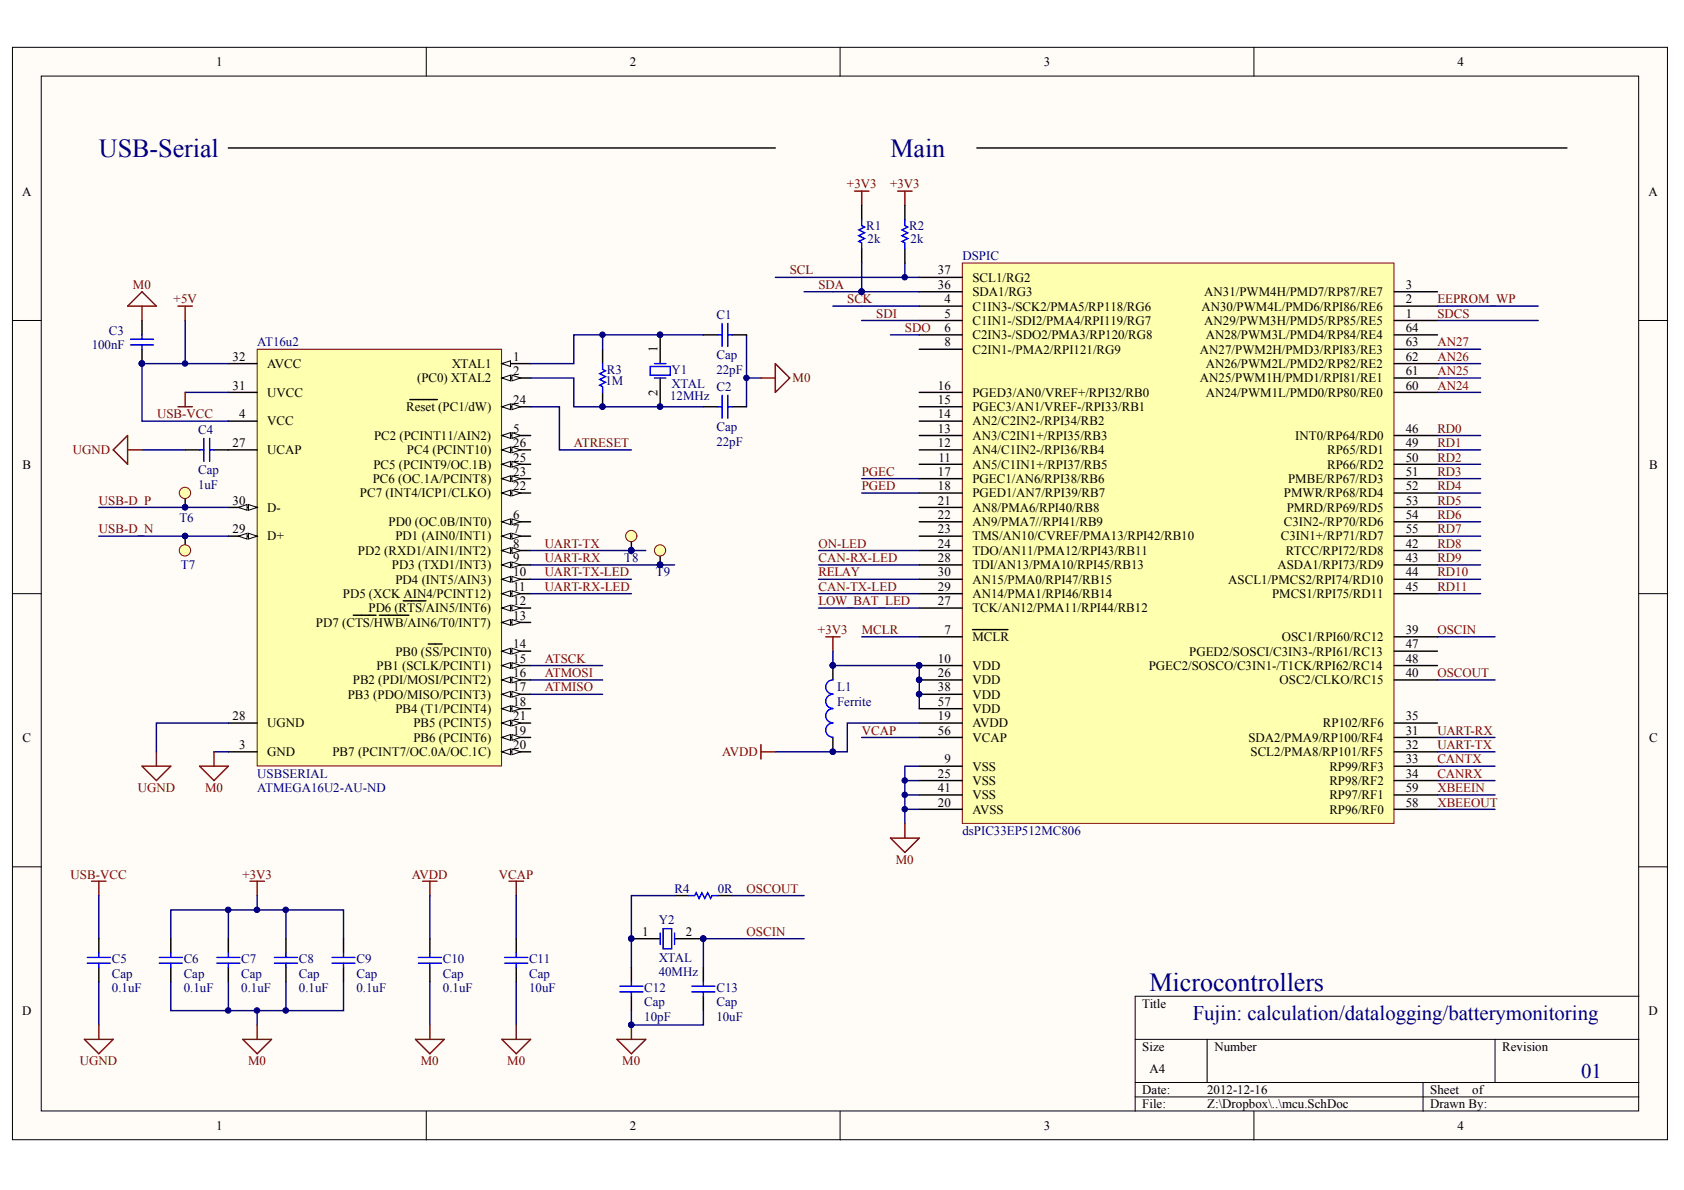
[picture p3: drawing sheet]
<svg xmlns="http://www.w3.org/2000/svg" width="297mm" height="210mm" viewBox="0 0 297 210" stroke-linecap="round" stroke-linejoin="round" font-family="sans-serif">
<defs><g id="words">
<g font-size="4.6" fill="#000080">
<text x="17.4" y="27.6">USB-Serial</text>
<text x="157.1" y="27.6">Main</text>
<text x="202.8" y="174.8">Microcontrollers</text>
</g>
<g font-size="3.7" fill="#000080">
<text x="210.4" y="180">Fujin: calculation/datalogging/batterymonitoring</text>
<text x="278.9" y="190.2">01</text>
</g>
<g font-size="2.3">
<text x="38.1" y="11.7">1</text>
<text x="111.1" y="11.7">2</text>
<text x="184.1" y="11.7">3</text>
<text x="257.1" y="11.7">4</text>
<text x="3.9" y="34.5">A</text>
<text x="290.8" y="34.5">A</text>
<text x="165.4" y="51">36</text>
<text x="165.4" y="48.4">37</text>
<text x="166.6" y="53.5">4</text>
<text x="171.5" y="52.3">SDA1/RG3</text>
<text x="171.5" y="49.7">SCL1/RG2</text>
<text x="212.4" y="52.3">AN31/PWM4H/PMD7/RP87/RE7</text>
<text x="248" y="53.5">2</text>
<text x="248" y="51">3</text>
<text x="166.6" y="56">5</text>
<text x="166.6" y="58.6">6</text>
<text x="171.5" y="54.8">C1IN3-/SCK2/PMA5/RP118/RG6</text>
<text x="171.5" y="57.3">C1IN1-/SDI2/PMA4/RPI119/RG7</text>
<text x="171.5" y="59.8">C2IN3-/SDO2/PMA3/RP120/RG8</text>
<text x="211.9" y="54.8">AN30/PWM4L/PMD6/RPI86/RE6</text>
<text x="212.4" y="57.3">AN29/PWM3H/PMD5/RP85/RE5</text>
<text x="212.7" y="59.8">AN28/PWM3L/PMD4/RP84/RE4</text>
<text x="248" y="56">1</text>
<text x="248" y="58.6">64</text>
<text x="41" y="63.6">32</text>
<text x="47.1" y="64.9">AVCC</text>
<text x="79.7" y="64.9">XTAL1</text>
<text x="90.5" y="63.6">1</text>
<text x="116" y="62.1" transform="rotate(-90 116 62.1)">1</text>
<text x="166.6" y="61.1">8</text>
<text x="171.5" y="62.4">C2IN1-/PMA2/RPI121/RG9</text>
<text x="211.7" y="62.4">AN27/PWM2H/PMD3/RPI83/RE3</text>
<text x="212.7" y="64.9">AN26/PWM2L/PMD2/RP82/RE2</text>
<text x="248" y="63.6">62</text>
<text x="248" y="61.1">63</text>
<text x="41" y="68.7">31</text>
<text x="47.1" y="70">UVCC</text>
<text x="73.6" y="67.4">(PC0) XTAL2</text>
<text x="90.5" y="66.2">2</text>
<text x="90.5" y="71.2">24</text>
<text x="116" y="69.8" transform="rotate(-90 116 69.8)">2</text>
<text x="165.4" y="71.2">15</text>
<text x="165.4" y="68.7">16</text>
<text x="171.5" y="70">PGED3/AN0/VREF+/RPI32/RB0</text>
<text x="211.7" y="67.4">AN25/PWM1H/PMD1/RPI81/RE1</text>
<text x="212.7" y="70">AN24/PWM1L/PMD0/RP80/RE0</text>
<text x="248" y="68.7">60</text>
<text x="248" y="66.2">61</text>
<text x="42.2" y="73.8">4</text>
<text x="47.1" y="75">VCC</text>
<text x="66" y="77.6">PC2 (PCINT11/AIN2)</text>
<text x="71.7" y="72.5">Reset (PC1/dW)</text>
<text x="90.5" y="76.3">5</text>
<text x="165.4" y="76.3">13</text>
<text x="165.4" y="73.8">14</text>
<text x="171.5" y="77.6">AN3/C2IN1+/RPI35/RB3</text>
<text x="171.5" y="75">AN2/C2IN2-/RPI34/RB2</text>
<text x="171.5" y="72.5">PGEC3/AN1/VREF-/RPI33/RB1</text>
<text x="228.5" y="77.6">INT0/RP64/RD0</text>
<text x="248" y="76.3">46</text>
<text x="4" y="82.7">B</text>
<text x="41" y="78.9">27</text>
<text x="47.1" y="80.1">UCAP</text>
<text x="65.9" y="82.7">PC5 (PCINT9/OC.1B)</text>
<text x="71.8" y="80.1">PC4 (PCINT10)</text>
<text x="90.5" y="78.9">26</text>
<text x="90.5" y="81.4">25</text>
<text x="90.5" y="83.9">23</text>
<text x="165.4" y="78.9">12</text>
<text x="165.4" y="83.9">17</text>
<text x="165.5" y="81.4">11</text>
<text x="171.5" y="82.7">AN5/C1IN1+/RPI37/RB5</text>
<text x="171.5" y="80.1">AN4/C1IN2-/RPI36/RB4</text>
<text x="234.1" y="80.1">RP65/RD1</text>
<text x="234.1" y="82.7">RP66/RD2</text>
<text x="248" y="78.9">49</text>
<text x="248" y="81.4">50</text>
<text x="248" y="83.9">51</text>
<text x="290.9" y="82.7">B</text>
<text x="41" y="89">30</text>
<text x="63.5" y="87.7">PC7 (INT4/ICP1/CLKO)</text>
<text x="65.7" y="85.2">PC6 (OC.1A/PCINT8)</text>
<text x="90.5" y="86.5">22</text>
<text x="165.4" y="86.5">18</text>
<text x="165.4" y="89">21</text>
<text x="171.5" y="85.2">PGEC1/AN6/RPI38/RB6</text>
<text x="171.5" y="87.7">PGED1/AN7/RPI39/RB7</text>
<text x="226.5" y="87.7">PMWR/RP68/RD4</text>
<text x="227.2" y="85.2">PMBE/RP67/RD3</text>
<text x="248" y="86.5">52</text>
<text x="248" y="89">53</text>
<text x="41" y="94.1">29</text>
<text x="47.1" y="90.3">D-</text>
<text x="47.1" y="95.3">D+</text>
<text x="68.5" y="92.8">PD0 (OC.0B/INT0)</text>
<text x="69.8" y="95.3">PD1 (AIN0/INT1)</text>
<text x="90.5" y="94.1">7</text>
<text x="90.5" y="91.5">6</text>
<text x="165.4" y="91.5">22</text>
<text x="165.4" y="94.1">23</text>
<text x="171.5" y="90.3">AN8/PMA6/RPI40/RB8</text>
<text x="171.5" y="92.8">AN9/PMA7//RPI41/RB9</text>
<text x="171.5" y="95.3">TMS/AN10/CVREF/PMA13/RPI42/RB10</text>
<text x="225.9" y="95.3">C3IN1+/RP71/RD7</text>
<text x="226.5" y="92.8">C3IN2-/RP70/RD6</text>
<text x="227" y="90.3">PMRD/RP69/RD5</text>
<text x="248" y="91.5">54</text>
<text x="248" y="94.1">55</text>
<text x="63.1" y="97.9">PD2 (RXD1/AIN1/INT2)</text>
<text x="69.1" y="100.4">PD3 (TXD1/INT3)</text>
<text x="90.5" y="96.6">8</text>
<text x="90.5" y="101.7">10</text>
<text x="90.5" y="99.1">9</text>
<text x="165.4" y="96.6">24</text>
<text x="165.4" y="99.1">28</text>
<text x="165.4" y="101.7">30</text>
<text x="171.5" y="97.9">TDO/AN11/PMA12/RPI43/RB11</text>
<text x="171.5" y="100.4">TDI/AN13/PMA10/RPI45/RB13</text>
<text x="225.3" y="100.4">ASDA1/RPI73/RD9</text>
<text x="226.8" y="97.9">RTCC/RPI72/RD8</text>
<text x="248" y="96.6">42</text>
<text x="248" y="99.1">43</text>
<text x="248" y="101.7">44</text>
<text x="60.5" y="105.5">PD5 (XCK AIN4/PCINT12)</text>
<text x="69.8" y="103">PD4 (INT5/AIN3)</text>
<text x="90.5" y="104.2">11</text>
<text x="90.5" y="106.8">12</text>
<text x="165.4" y="104.2">29</text>
<text x="165.4" y="106.8">27</text>
<text x="171.5" y="103">AN15/PMA0/RPI47/RB15</text>
<text x="171.5" y="105.5">AN14/PMA1/RPI46/RB14</text>
<text x="216.7" y="103">ASCL1/PMCS2/RPI74/RD10</text>
<text x="224.4" y="105.5">PMCS1/RPI75/RD11</text>
<text x="248" y="104.2">45</text>
<text x="55.7" y="110.6">PD7 (CTS/HWB/AIN6/T0/INT7)</text>
<text x="65" y="108">PD6 (RTS/AIN5/INT6)</text>
<text x="90.5" y="109.3">13</text>
<text x="166.6" y="111.8">7</text>
<text x="171.5" y="113.1">MCLR</text>
<text x="171.5" y="108">TCK/AN12/PMA11/RPI44/RB12</text>
<text x="226.1" y="113.1">OSC1/RPI60/RC12</text>
<text x="248" y="111.8">39</text>
<text x="66.4" y="118.2">PB1 (SCLK/PCINT1)</text>
<text x="69.8" y="115.6">PB0 (SS/PCINT0)</text>
<text x="90.5" y="114.4">14</text>
<text x="90.5" y="116.9">15</text>
<text x="90.5" y="119.4">16</text>
<text x="165.4" y="116.9">10</text>
<text x="165.4" y="119.4">26</text>
<text x="171.5" y="118.2">VDD</text>
<text x="202.6" y="118.2">PGEC2/SOSCO/C3IN1-/T1CK/RPI62/RC14</text>
<text x="209.8" y="115.6">PGED2/SOSCI/C3IN3-/RPI61/RC13</text>
<text x="248" y="119.4">40</text>
<text x="248" y="114.4">47</text>
<text x="248" y="116.9">48</text>
<text x="61.3" y="123.2">PB3 (PDO/MISO/PCINT3)</text>
<text x="62.2" y="120.7">PB2 (PDI/MOSI/PCINT2)</text>
<text x="69.8" y="125.8">PB4 (T1/PCINT4)</text>
<text x="90.5" y="122">17</text>
<text x="90.5" y="124.5">18</text>
<text x="165.4" y="122">38</text>
<text x="165.4" y="124.5">57</text>
<text x="171.5" y="120.7">VDD</text>
<text x="171.5" y="123.2">VDD</text>
<text x="171.5" y="125.8">VDD</text>
<text x="225.7" y="120.7">OSC2/CLKO/RC15</text>
<text x="4" y="130.9">C</text>
<text x="41" y="127">28</text>
<text x="47.1" y="128.3">UGND</text>
<text x="72.9" y="128.3">PB5 (PCINT5)</text>
<text x="72.9" y="130.9">PB6 (PCINT6)</text>
<text x="90.5" y="127">21</text>
<text x="90.5" y="129.6">19</text>
<text x="165.4" y="127">19</text>
<text x="165.4" y="129.6">56</text>
<text x="171.5" y="128.3">AVDD</text>
<text x="171.5" y="130.9">VCAP</text>
<text x="220.2" y="130.9">SDA2/PMA9/RP100/RF4</text>
<text x="233.3" y="128.3">RP102/RF6</text>
<text x="248" y="129.6">31</text>
<text x="248" y="127">35</text>
<text x="290.9" y="130.9">C</text>
<text x="42.2" y="132.1">3</text>
<text x="47.1" y="133.4">GND</text>
<text x="58.6" y="133.4">PB7 (PCINT7/OC.0A/OC.1C)</text>
<text x="90.5" y="132.1">20</text>
<text x="165.4" y="137.2">25</text>
<text x="166.6" y="134.7">9</text>
<text x="171.5" y="135.9">VSS</text>
<text x="220.6" y="133.4">SCL2/PMA8/RP101/RF5</text>
<text x="234.5" y="135.9">RP99/RF3</text>
<text x="248" y="132.1">32</text>
<text x="248" y="134.7">33</text>
<text x="248" y="137.2">34</text>
<text x="165.4" y="142.3">20</text>
<text x="165.4" y="139.7">41</text>
<text x="171.5" y="143.5">AVSS</text>
<text x="171.5" y="138.5">VSS</text>
<text x="171.5" y="141">VSS</text>
<text x="234.5" y="138.5">RP98/RF2</text>
<text x="234.5" y="143.5">RP96/RF0</text>
<text x="234.5" y="141">RP97/RF1</text>
<text x="248" y="142.3">58</text>
<text x="248" y="139.7">59</text>
<text x="113.3" y="165.1">1</text>
<text x="121" y="165.1">2</text>
<text x="3.9" y="179">D</text>
<text x="201.5" y="177.7">Title</text>
<text x="290.8" y="179">D</text>
<text x="201.5" y="185.4">Size</text>
<text x="214.2" y="185.4">Number</text>
<text x="265" y="185.4">Revision</text>
<text x="202.8" y="189.2">A4</text>
<text x="201.5" y="193">Date:</text>
<text x="201.5" y="195.5">File:</text>
<text x="212.9" y="193">2012-12-16</text>
<text x="212.9" y="195.5">Z:\Dropbox\..\mcu.SchDoc</text>
<text x="252.3" y="193">Sheet</text>
<text x="252.3" y="195.5">Drawn By:</text>
<text x="259.7" y="193">of</text>
<text x="38.1" y="199.3">1</text>
<text x="111.1" y="199.3">2</text>
<text x="184.1" y="199.3">3</text>
<text x="257.1" y="199.3">4</text>
</g>
<g font-size="2.3" fill="#800000">
<text x="149.4" y="33.2">+3V3</text>
<text x="157" y="33.2">+3V3</text>
<text x="23.4" y="51">M0</text>
<text x="30.6" y="53.5">+5V</text>
<text x="139.3" y="48.4">SCL</text>
<text x="144.4" y="51">SDA</text>
<text x="149.4" y="53.5">SCK</text>
<text x="253.5" y="53.5">EEPROM_WP</text>
<text x="154.5" y="56">SDI</text>
<text x="159.6" y="58.6">SDO</text>
<text x="253.5" y="56">SDCS</text>
<text x="253.5" y="61.1">AN27</text>
<text x="253.5" y="63.6">AN26</text>
<text x="139.8" y="67.4">M0</text>
<text x="253.5" y="66.2">AN25</text>
<text x="253.5" y="68.7">AN24</text>
<text x="27.7" y="73.8">USB-VCC</text>
<text x="253.5" y="76.3">RD0</text>
<text x="12.8" y="80.1">UGND</text>
<text x="101.2" y="78.9">ATRESET</text>
<text x="152" y="83.9">PGEC</text>
<text x="253.5" y="78.9">RD1</text>
<text x="253.5" y="81.4">RD2</text>
<text x="253.5" y="83.9">RD3</text>
<text x="17.4" y="89">USB-D_P</text>
<text x="152" y="86.5">PGED</text>
<text x="253.5" y="86.5">RD4</text>
<text x="253.5" y="89">RD5</text>
<text x="17.4" y="94.1">USB-D_N</text>
<text x="253.5" y="91.5">RD6</text>
<text x="253.5" y="94.1">RD7</text>
<text x="96.1" y="99.1">UART-RX</text>
<text x="96.1" y="96.6">UART-TX</text>
<text x="96.1" y="101.7">UART-TX-LED</text>
<text x="144.4" y="99.1">CAN-RX-LED</text>
<text x="144.4" y="101.7">RELAY</text>
<text x="144.4" y="96.6">ON-LED</text>
<text x="253.5" y="96.6">RD8</text>
<text x="253.5" y="99.1">RD9</text>
<text x="253.5" y="101.7">RD10</text>
<text x="96.1" y="104.2">UART-RX-LED</text>
<text x="144.4" y="104.2">CAN-TX-LED</text>
<text x="144.4" y="106.8">LOW_BAT_LED</text>
<text x="253.5" y="104.2">RD11</text>
<text x="144.3" y="111.8">+3V3</text>
<text x="152" y="111.8">MCLR</text>
<text x="253.5" y="111.8">OSCIN</text>
<text x="96.1" y="116.9">ATSCK</text>
<text x="96.1" y="119.4">ATMOSI</text>
<text x="253.5" y="119.4">OSCOUT</text>
<text x="96.1" y="122">ATMISO</text>
<text x="152" y="129.6">VCAP</text>
<text x="253.5" y="129.6">UART-RX</text>
<text x="127.4" y="133.4">AVDD</text>
<text x="253.5" y="134.7">CANTX</text>
<text x="253.5" y="137.2">CANRX</text>
<text x="253.5" y="132.1">UART-TX</text>
<text x="24.3" y="139.7">UGND</text>
<text x="36.2" y="139.7">M0</text>
<text x="253.5" y="142.3">XBEEOUT</text>
<text x="253.5" y="139.7">XBEEIN</text>
<text x="12.5" y="155">USB-VCC</text>
<text x="42.8" y="155">+3V3</text>
<text x="72.7" y="155">AVDD</text>
<text x="88" y="155">VCAP</text>
<text x="158" y="152.4">M0</text>
<text x="131.7" y="157.5">OSCOUT</text>
<text x="131.7" y="165.1">OSCIN</text>
<text x="14.1" y="187.9">UGND</text>
<text x="43.8" y="187.9">M0</text>
<text x="74.2" y="187.9">M0</text>
<text x="89.5" y="187.9">M0</text>
<text x="109.8" y="187.9">M0</text>
</g>
<g font-size="2.3" fill="#000080">
<text x="152.8" y="40.6">R1</text>
<text x="160.4" y="40.6">R2</text>
<text x="153" y="42.8">2k</text>
<text x="160.6" y="42.8">2k</text>
<text x="169.8" y="45.9">DSPIC</text>
<text x="19.2" y="59.1">C3</text>
<text x="126.4" y="56.3">C1</text>
<text x="16.2" y="61.6">100nF</text>
<text x="45.4" y="61.1">AT16u2</text>
<text x="107.1" y="65.9">R3</text>
<text x="118.5" y="65.9">Y1</text>
<text x="126.4" y="65.9">22pF</text>
<text x="126.4" y="63.4">Cap</text>
<text x="106.8" y="67.9">1M</text>
<text x="118.2" y="70.5">12MHz</text>
<text x="118.5" y="68.5">XTAL</text>
<text x="126.4" y="69">C2</text>
<text x="34.9" y="76.6">C4</text>
<text x="126.4" y="76.1">Cap</text>
<text x="34.9" y="83.7">Cap</text>
<text x="126.4" y="78.6">22pF</text>
<text x="34.9" y="86.2">1uF</text>
<text x="31.6" y="92">T6</text>
<text x="31.9" y="100.4">T7</text>
<text x="110.1" y="99.1">T8</text>
<text x="115.7" y="101.7">T9</text>
<text x="147.7" y="122">L1</text>
<text x="147.7" y="124.5">Ferrite</text>
<text x="45.4" y="137.2">USBSERIAL</text>
<text x="45.4" y="139.7">ATMEGA16U2-AU-ND</text>
<text x="169.8" y="147.3">dsPIC33EP512MC806</text>
<text x="119" y="157.5">R4</text>
<text x="126.6" y="157.5">0R</text>
<text x="116.2" y="163.1">Y2</text>
<text x="19.7" y="169.9">C5</text>
<text x="19.7" y="172.4">Cap</text>
<text x="32.4" y="169.9">C6</text>
<text x="32.4" y="172.4">Cap</text>
<text x="42.5" y="169.9">C7</text>
<text x="42.5" y="172.4">Cap</text>
<text x="52.7" y="169.9">C8</text>
<text x="52.7" y="172.4">Cap</text>
<text x="62.9" y="169.9">C9</text>
<text x="62.9" y="172.4">Cap</text>
<text x="78.1" y="169.9">C10</text>
<text x="78.1" y="172.4">Cap</text>
<text x="93.3" y="169.9">C11</text>
<text x="93.3" y="172.4">Cap</text>
<text x="116.2" y="172.2">40MHz</text>
<text x="116.2" y="169.6">XTAL</text>
<text x="19.7" y="175">0.1uF</text>
<text x="32.4" y="175">0.1uF</text>
<text x="42.5" y="175">0.1uF</text>
<text x="52.7" y="175">0.1uF</text>
<text x="62.9" y="175">0.1uF</text>
<text x="78.1" y="175">0.1uF</text>
<text x="93.3" y="175">10uF</text>
<text x="113.6" y="175">C12</text>
<text x="113.6" y="177.5">Cap</text>
<text x="126.4" y="175">C13</text>
<text x="126.4" y="177.5">Cap</text>
<text x="113.6" y="180">10pF</text>
<text x="126.4" y="180">10uF</text>
</g>
</g></defs>
<g fill="#fffcf8" stroke="#000" stroke-width=".18">
<path d="M2.2 8.3h291.9v192.7h-291.9z"/>
<path d="M7.3 13.4h281.7v182.6h-281.7z"/>
</g>
<g fill="none" stroke="#000" stroke-width=".18">
<path d="M75.2 8.3v5.1M148.2 8.3v5.1M221.2 8.3v5.1M2.2 56.5h5.1M289.1 56.5h5.1M2.2 104.7h5.1M289.1 104.7h5.1M2.2 152.9h5.1M289.1 152.9h5.1M289.1 175.7h-88.9v20.3M75.2 196v5.1M148.2 196v5.1"/>
<path d="M200.2 183.3h88.9M200.2 190.9h88.9M200.2 193.5h88.9M212.9 183.3v7.6M221.2 196v5.1M251 190.9v5.1M263.7 183.3v7.6"/>
</g>
<path d="M45.4 61.6h43.1v73.5h-43.1z" fill="#ffffb0" stroke="#800000" stroke-width=".18"/>
<path d="M40.3 69.2h5.1M40.3 74.3h5.1M88.5 64.1h5.1M40.3 127.5h5.1" fill="none" stroke="#000" stroke-width=".25"/>
<path d="M88.5 64.1l1.5-.5v1z" fill="#fffcf8" stroke="#000" stroke-width=".18"/>
<path d="M88.5 66.7h5.1" fill="none" stroke="#000" stroke-width=".25"/>
<g fill="#fffcf8" stroke="#000" stroke-width=".18">
<path d="M88.5 66.7l1.5-.5v1z"/>
<path d="M90.3 66.2l1.5 .5-1.5 .5z"/>
</g>
<path d="M40.3 64.1h5.1M88.5 114.9h5.1" fill="none" stroke="#000" stroke-width=".25"/>
<g fill="#fffcf8" stroke="#000" stroke-width=".18">
<path d="M88.5 114.9l1.5-.5v1z"/>
<path d="M90.3 114.4l1.5 .5-1.5 .5z"/>
</g>
<path d="M75.5 113.6h2.5M88.5 117.4h5.1M40.3 132.6h5.1" fill="none" stroke="#000" stroke-width=".25"/>
<g fill="#fffcf8" stroke="#000" stroke-width=".18">
<path d="M88.5 117.4l1.5-.5v1z"/>
<path d="M90.3 116.9l1.5 .5-1.5 .5z"/>
</g>
<path d="M88.5 119.9h5.1" fill="none" stroke="#000" stroke-width=".25"/>
<g fill="#fffcf8" stroke="#000" stroke-width=".18">
<path d="M88.5 119.9l1.5-.5v1z"/>
<path d="M90.3 119.4l1.5 .5-1.5 .5z"/>
</g>
<path d="M88.5 122.5h5.1" fill="none" stroke="#000" stroke-width=".25"/>
<g fill="#fffcf8" stroke="#000" stroke-width=".18">
<path d="M88.5 122.5l1.5-.5v1z"/>
<path d="M90.3 122l1.5 .5-1.5 .5z"/>
</g>
<path d="M88.5 125h5.1" fill="none" stroke="#000" stroke-width=".25"/>
<g fill="#fffcf8" stroke="#000" stroke-width=".18">
<path d="M88.5 125l1.5-.5v1z"/>
<path d="M90.3 124.5l1.5 .5-1.5 .5z"/>
</g>
<path d="M88.5 127.5h5.1" fill="none" stroke="#000" stroke-width=".25"/>
<g fill="#fffcf8" stroke="#000" stroke-width=".18">
<path d="M88.5 127.5l1.5-.5v1z"/>
<path d="M90.3 127l1.5 .5-1.5 .5z"/>
</g>
<path d="M88.5 130.1h5.1" fill="none" stroke="#000" stroke-width=".25"/>
<g fill="#fffcf8" stroke="#000" stroke-width=".18">
<path d="M88.5 130.1l1.5-.5v1z"/>
<path d="M90.3 129.6l1.5 .5-1.5 .5z"/>
</g>
<path d="M88.5 132.6h5.1" fill="none" stroke="#000" stroke-width=".25"/>
<g fill="#fffcf8" stroke="#000" stroke-width=".18">
<path d="M88.5 132.6l1.5-.5v1z"/>
<path d="M90.3 132.1l1.5 .5-1.5 .5z"/>
</g>
<path d="M88.5 76.8h5.1" fill="none" stroke="#000" stroke-width=".25"/>
<g fill="#fffcf8" stroke="#000" stroke-width=".18">
<path d="M88.5 76.8l1.5-.5v1z"/>
<path d="M90.3 76.3l1.5 .5-1.5 .5z"/>
</g>
<path d="M88.5 79.4h5.1" fill="none" stroke="#000" stroke-width=".25"/>
<g fill="#fffcf8" stroke="#000" stroke-width=".18">
<path d="M88.5 79.4l1.5-.6v1.1z"/>
<path d="M90.3 78.8l1.5 .6-1.5 .5z"/>
</g>
<path d="M88.5 81.9h5.1" fill="none" stroke="#000" stroke-width=".25"/>
<g fill="#fffcf8" stroke="#000" stroke-width=".18">
<path d="M88.5 81.9l1.5-.5v1z"/>
<path d="M90.3 81.4l1.5 .5-1.5 .5z"/>
</g>
<path d="M88.5 84.4h5.1" fill="none" stroke="#000" stroke-width=".25"/>
<g fill="#fffcf8" stroke="#000" stroke-width=".18">
<path d="M88.5 84.4l1.5-.5v1z"/>
<path d="M90.3 83.9l1.5 .5-1.5 .5z"/>
</g>
<path d="M88.5 87h5.1" fill="none" stroke="#000" stroke-width=".25"/>
<g fill="#fffcf8" stroke="#000" stroke-width=".18">
<path d="M88.5 87l1.5-.5v1z"/>
<path d="M90.3 86.5l1.5 .5-1.5 .5z"/>
</g>
<path d="M88.5 94.6h5.1" fill="none" stroke="#000" stroke-width=".25"/>
<g fill="#fffcf8" stroke="#000" stroke-width=".18">
<path d="M88.5 94.6l1.5-.5v1z"/>
<path d="M90.3 94.1l1.5 .5-1.5 .5z"/>
</g>
<path d="M88.5 97.1h5.1" fill="none" stroke="#000" stroke-width=".25"/>
<g fill="#fffcf8" stroke="#000" stroke-width=".18">
<path d="M88.5 97.1l1.5-.5v1z"/>
<path d="M90.3 96.6l1.5 .5-1.5 .5z"/>
</g>
<path d="M88.5 102.2h5.1" fill="none" stroke="#000" stroke-width=".25"/>
<g fill="#fffcf8" stroke="#000" stroke-width=".18">
<path d="M88.5 102.2l1.5-.5v1z"/>
<path d="M90.3 101.7l1.5 .5-1.5 .5z"/>
</g>
<path d="M88.5 104.7h5.1" fill="none" stroke="#000" stroke-width=".25"/>
<g fill="#fffcf8" stroke="#000" stroke-width=".18">
<path d="M88.5 104.7l1.5-.5v1z"/>
<path d="M90.3 104.2l1.5 .5-1.5 .5z"/>
</g>
<path d="M88.5 107.3h5.1" fill="none" stroke="#000" stroke-width=".25"/>
<g fill="#fffcf8" stroke="#000" stroke-width=".18">
<path d="M88.5 107.3l1.5-.6v1.1z"/>
<path d="M90.3 106.7l1.5 .6-1.5 .5z"/>
</g>
<path d="M71.1 106h4M88.5 109.8h5.1" fill="none" stroke="#000" stroke-width=".25"/>
<g fill="#fffcf8" stroke="#000" stroke-width=".18">
<path d="M88.5 109.8l1.5-.5v1z"/>
<path d="M90.3 109.3l1.5 .5-1.5 .5z"/>
</g>
<path d="M88.5 71.7h5.1M62.3 108.5h4M66.9 108.5h5.2" fill="none" stroke="#000" stroke-width=".25"/>
<g fill="#fffcf8" stroke="#000" stroke-width=".18">
<path d="M88.5 71.7l1.5-.5v1.1z"/>
<path d="M90.3 71.2l1.5 .5-1.5 .6z"/>
</g>
<path d="M40.3 79.4h5.1M72.3 70.5h4.8M40.3 89.5h5.1" fill="none" stroke="#000" stroke-width=".25"/>
<g fill="#fffcf8" stroke="#000" stroke-width=".18">
<path d="M43.8 89l1.6 .5-1.6 .5z"/>
<path d="M42.1 89.5l1.5-.5v1z"/>
</g>
<path d="M40.3 94.6h5.1" fill="none" stroke="#000" stroke-width=".25"/>
<g fill="#fffcf8" stroke="#000" stroke-width=".18">
<path d="M43.8 94.1l1.6 .5-1.6 .5z"/>
<path d="M42.1 94.6l1.5-.5v1z"/>
</g>
<path d="M88.5 92h5.1" fill="none" stroke="#000" stroke-width=".25"/>
<g fill="#fffcf8" stroke="#000" stroke-width=".18">
<path d="M88.5 92l1.5-.5v1z"/>
<path d="M90.3 91.5l1.5 .5-1.5 .5z"/>
</g>
<path d="M88.5 99.6h5.1" fill="none" stroke="#000" stroke-width=".25"/>
<g fill="#fffcf8" stroke="#000" stroke-width=".18">
<path d="M88.5 99.6l1.5-.5v1.1z"/>
<path d="M90.3 99.1l1.5 .5-1.5 .6z"/>
</g>
<path d="M169.7 46.4h76.2v98.8h-76.2z" fill="#ffffb0" stroke="#800000" stroke-width=".18"/>
<g fill="none" stroke="#000" stroke-width=".25">
<path d="M40.3 26.1h96.5M152 36.2v2.6M159.6 36.2v2.6M172.3 26.1h104.1M25 56.5v2.6M116.4 59.1v5M124.1 59.1h2.5M129.1 59.1h2.6M152 43.9v2.5M159.6 43.9v2.5M162.1 56.5h7.7M162.1 54h7.7"/>
<path d="M162.1 51.5h7.7M162.1 59.1h7.7M162.1 48.9h7.7M245.9 56.5h7.6M245.9 54h7.6M245.9 51.5h7.6M245.9 59.1h7.6M25 61.6v2.5M32.7 79.4h2.5M37.7 79.4h2.6M106.3 61.6v2.5M106.3 69.2v2.5"/>
<path d="M116.4 66.7v5M124.1 71.7h2.5M129.1 71.7h2.6M162.1 61.6h7.7M162.1 79.4h7.7M162.1 76.8h7.7M162.1 74.3h7.7M162.1 71.7h7.7M162.1 69.2h7.7M245.9 61.6h7.6M245.9 79.4h7.6M245.9 76.8h7.6"/>
<path d="M245.9 69.2h7.6M245.9 66.7h7.6M245.9 64.1h7.6M32.7 94.6v2.5M162.1 81.9h7.7M162.1 84.4h7.7M162.1 87h7.7M162.1 89.5h7.7M162.1 92h7.7M162.1 94.6h7.7M162.1 97.1h7.7M162.1 99.6h7.7"/>
<path d="M245.9 81.9h7.6M245.9 84.4h7.6M245.9 87h7.6M245.9 89.5h7.6M245.9 92h7.6M245.9 94.6h7.6M245.9 97.1h7.6M245.9 99.6h7.6M146.9 117.4v2.5M162.1 112.3h7.7M162.1 117.4h7.7M162.1 119.9h7.7"/>
<path d="M162.1 102.2h7.7M162.1 104.7h7.7M162.1 107.3h7.7M171.5 111.1h6.3M245.9 112.3h7.6M245.9 117.4h7.6M245.9 119.9h7.6M245.9 102.2h7.6M245.9 104.7h7.6M245.9 114.9h7.6M146.9 130.1v2.5M162.1 135.1h7.7"/>
<path d="M162.1 127.5h7.7M162.1 137.7h7.7M162.1 130.1h7.7M162.1 122.5h7.7M162.1 125h7.7M245.9 135.1h7.6M245.9 127.5h7.6M245.9 137.7h7.6M245.9 132.6h7.6M245.9 130.1h7.6M119 158h2.5M126.6 158h2.5"/>
<path d="M162.1 142.8h7.7M162.1 140.2h7.7M245.9 142.8h7.6M245.9 140.2h7.6M17.4 165.6v2.5M17.4 170.7v2.5M30.1 165.6v2.5M30.1 170.7v2.5M40.3 165.6v2.5M40.3 170.7v2.5M50.4 165.6v2.5M50.4 170.7v2.5"/>
<path d="M60.6 165.6v2.5M60.6 170.7v2.5M75.8 165.6v2.5M75.8 170.7v2.5M91.1 165.6v2.5M91.1 170.7v2.5M111.4 170.7v2.5M111.4 175.7v2.6M111.4 165.6h5M119 165.6h5.1M124.1 170.7v2.5M124.1 175.7v2.6"/>
</g>
<g fill="#000080" stroke="#000080" stroke-width=".18">
<circle cx="162.1" cy="117.4" r=".48"/>
<circle cx="162.1" cy="119.9" r=".48"/>
<circle cx="162.1" cy="122.4" r=".48"/>
<circle cx="106.3" cy="71.7" r=".48"/>
<circle cx="131.7" cy="66.7" r=".48"/>
<circle cx="116.4" cy="59" r=".48"/>
<circle cx="116.4" cy="71.7" r=".48"/>
<circle cx="106.3" cy="59" r=".48"/>
<circle cx="111.3" cy="97.1" r=".48"/>
<circle cx="116.4" cy="99.6" r=".48"/>
<circle cx="32.6" cy="64.1" r=".48"/>
<circle cx="159.6" cy="137.7" r=".48"/>
<circle cx="159.6" cy="140.2" r=".48"/>
<circle cx="159.6" cy="142.7" r=".48"/>
<circle cx="152" cy="51.4" r=".48"/>
<circle cx="159.6" cy="48.9" r=".48"/>
<circle cx="50.4" cy="178.2" r=".49"/>
<circle cx="40.2" cy="178.2" r=".49"/>
<circle cx="45.3" cy="178.2" r=".49"/>
<circle cx="50.4" cy="160.5" r=".49"/>
<circle cx="40.2" cy="160.5" r=".49"/>
<circle cx="45.3" cy="160.5" r=".49"/>
<circle cx="146.9" cy="117.4" r=".48"/>
<circle cx="146.9" cy="132.6" r=".48"/>
<circle cx="25" cy="64.1" r=".48"/>
<circle cx="111.3" cy="165.6" r=".48"/>
<circle cx="124" cy="165.6" r=".48"/>
<circle cx="111.3" cy="180.8" r=".48"/>
<circle cx="32.6" cy="94.5" r=".48"/>
</g>
<g fill="none" stroke="#000080" stroke-width=".25">
<path d="M32.7 56.5v7.6M106.3 59.1v2.5M124.1 59.1h-22.9v5h-7.6M131.7 59.1v12.6M152 46.4v5.1M159.6 46.4v2.5M253.5 56.5h17.8M25 79.4h7.7M32.7 69.2h7.6M40.3 64.1h-15.3v10.2h15.3M93.6 66.7h7.6v5h22.9M93.6 71.7h5.1v7.7h12.7"/>
<path d="M131.7 66.7h2.5M253.5 66.7h7.7M253.5 79.4h7.7M253.5 69.2h7.7M253.5 64.1h7.7M253.5 61.6h7.7M253.5 76.8h7.7M17.4 94.6h22.9M17.4 89.5h22.9M93.6 97.1h17.8M93.6 99.6h22.8M144.4 99.6h17.7"/>
<path d="M152 84.4h10.1M152 87h10.1M253.5 94.6h7.7M253.5 89.5h7.7M253.5 97.1h7.7M253.5 99.6h7.7M253.5 84.4h7.7M253.5 87h7.7M253.5 92h7.7M253.5 81.9h7.7M93.6 117.4h12.7M93.6 119.9h12.7"/>
<path d="M93.6 102.2h17.8M93.6 104.7h17.8M144.4 102.2h17.7M144.4 104.7h17.7M144.4 107.3h17.7M146.9 114.9v2.5h15.2v7.6M152 112.3h10.1M253.5 119.9h10.2M253.5 102.2h7.7M253.5 112.3h10.2M253.5 104.7h7.7M37.7 132.6h2.6"/>
<path d="M40.3 127.5h-12.7v5.1M93.6 122.5h12.7M152 130.1h10.1M159.6 137.7h2.5M162.1 135.1h-2.5v10.2M162.1 127.5h-12.6v5.1h-12.7M253.5 137.7h10.2M253.5 130.1h10.2M253.5 132.6h10.2M253.5 135.1h10.2M17.4 158v7.6M45.4 158v2.5"/>
<path d="M75.8 158v7.6M91.1 158v7.6M119 158h-7.6v12.7M129.1 158h12.7M159.6 140.2h2.5M159.6 142.8h2.5M253.5 140.2h10.2M253.5 142.8h10.2M17.4 173.2v7.6M30.1 173.2v5.1h30.5v-5.1M30.1 165.6v-5.1h30.5v5.1M40.3 160.5v5.1"/>
<path d="M40.3 173.2v5.1M45.4 178.3v2.5M50.4 160.5v5.1M50.4 173.2v5.1M75.8 173.2v7.6M91.1 173.2v7.6M111.4 178.3v2.5h12.7v-2.5M141.8 165.6h-17.7v5.1"/>
</g>
<g fill="none" stroke="#00f" stroke-width=".25">
<path d="M152 38.8v1l.5 .2-1 .6 1 .5-1 .5 1 .5-1 .5 .5 .2v1.1M159.6 38.8v1l.5 .2-1 .6 1 .5-1 .5 1 .5-1 .5 .5 .2v1.1M23 59.8h4.1M25 59.1v.7M126.6 59.1h.8M127.4 57v4.1M128.4 57v4.1M128.4 59.1h.7M23 60.8h4.1M25 60.8v.8M35.2 79.4h.8M36 77.3v4.1"/>
<path d="M37 77.3v4.1M37 79.4h.7M106.3 64.1v1.1l.5 .2-1 .5 1 .5-1 .5 1 .5-1 .5 .5 .3v1M114.7 64.6h3.5v1.6h-3.5zM115.4 66.7h2.1M115.4 64.1h2.1M126.6 71.7h.8M127.4 69.7v4.1M128.4 69.7v4.1M128.4 71.7h.7M146.9 119.9a1.24 1.24 0 0 0-1.3 1.3 1.24 1.24 0 0 0 1.3 1.2M146.9 127.5a1.24 1.24 0 0 0-1.3 1.3 1.24 1.24 0 0 0 1.3 1.2"/>
<path d="M146.9 125a1.24 1.24 0 0 0-1.3 1.2 1.24 1.24 0 0 0 1.3 1.3M146.9 122.5a1.24 1.24 0 0 0-1.3 1.2 1.24 1.24 0 0 0 1.3 1.3M121.5 158h1l.3-.5 .5 1 .5-1 .5 1 .5-1 .5 1 .3-.5h1M15.4 168.9h4.1M15.4 169.9h4.1M17.4 168.1v.8M17.4 169.9v.8M28.1 168.9h4.1M28.1 169.9h4.1M30.1 168.1v.8M30.1 169.9v.8M38.2 168.9h4.1"/>
<path d="M38.2 169.9h4.1M40.3 168.1v.8M40.3 169.9v.8M48.4 168.9h4.1M48.4 169.9h4.1M50.4 168.1v.8M50.4 169.9v.8M58.6 168.9h4M58.6 169.9h4M60.6 168.1v.8M60.6 169.9v.8M73.8 168.9h4.1"/>
<path d="M73.8 169.9h4.1M75.8 168.1v.8M75.8 169.9v.8M89 168.9h4.1M89 169.9h4.1M91.1 168.1v.8M91.1 169.9v.8M109.3 174h4.1M109.3 175h4.1M111.4 173.2v.8M111.4 175v.7M116.4 164.6v2"/>
<path d="M117 163.8h1.5v3.6h-1.5zM119 164.6v2M122 174h4.1M122 175h4.1M124.1 173.2v.8M124.1 175v.7"/>
</g>
<g fill="none" stroke="#800000" stroke-width=".25">
<path d="M150.7 33.7h2.6M152 33.7v2.5M158.3 33.7h2.6M159.6 33.7v2.5M31.4 54h2.5M32.7 54v2.5M20 79.4l2.5-2.6v5.1zM22.5 79.4h2.5M31.4 71.7h2.5M32.7 69.2v2.5M134.2 66.7h2.6M136.8 64.1l2.5 2.6-2.5 2.5z"/>
<path d="M145.6 112.3h2.6M146.9 112.3v2.6M25 135.1h5.1l-2.5 2.6zM27.6 132.6v2.5M35.2 135.1h5.1l-2.6 2.6zM37.7 132.6v2.5M16.2 155.4h2.5M17.4 155.4v2.6M44.1 155.4h2.5M45.4 155.4v2.6M74.6 155.4h2.5M75.8 155.4v2.6"/>
<path d="M89.8 155.4h2.5M91.1 155.4v2.6M157.1 147.8h5l-2.5 2.6zM159.6 145.3v2.5M14.9 183.3h5.1l-2.6 2.6zM17.4 180.8v2.5M42.8 183.3h5.1l-2.5 2.6zM45.4 180.8v2.5M73.3 183.3h5.1l-2.6 2.6zM75.8 180.8v2.5M88.5 183.3h5.1l-2.5 2.6zM91.1 180.8v2.5"/>
<path d="M108.8 183.3h5.1l-2.5 2.6zM111.4 180.8v2.5"/>
</g>
<circle cx="32.6" cy="97.1" r="1" fill="#ffffb0" stroke="#800000" stroke-width=".18"/>
<g fill="#000080" stroke="#000080" stroke-width=".18">
<circle cx="32.6" cy="94.5" r=".48"/>
<circle cx="32.6" cy="89.5" r=".48"/>
</g>
<path d="M32.7 87v2.5" fill="none" stroke="#000" stroke-width=".25"/>
<circle cx="32.6" cy="86.9" r="1" fill="#ffffb0" stroke="#800000" stroke-width=".18"/>
<g fill="#000080" stroke="#000080" stroke-width=".18">
<circle cx="32.6" cy="89.5" r=".48"/>
<circle cx="111.3" cy="97.1" r=".48"/>
</g>
<path d="M111.4 94.6v2.5" fill="none" stroke="#000" stroke-width=".25"/>
<circle cx="111.3" cy="94.5" r=".99" fill="#ffffb0" stroke="#800000" stroke-width=".18"/>
<g fill="#000080" stroke="#000080" stroke-width=".18">
<circle cx="111.3" cy="97.1" r=".48"/>
<circle cx="116.4" cy="99.6" r=".48"/>
</g>
<path d="M116.4 97.1v2.5" fill="none" stroke="#000" stroke-width=".25"/>
<circle cx="116.4" cy="97.1" r=".99" fill="#ffffb0" stroke="#800000" stroke-width=".18"/>
<g fill="#000080" stroke="#000080" stroke-width=".18">
<circle cx="116.4" cy="99.6" r=".48"/>
<circle cx="111.3" cy="97.1" r=".48"/>
<circle cx="152" cy="51.4" r=".48"/>
</g>
<path d="M136.8 48.9h25.3M141.8 51.5h20.3M146.9 54h15.2M152 56.5h10.1M157.1 59.1h5M253.5 54h17.8M111.4 97.1h2.5M116.4 99.6h2.6M144.4 97.1h17.7" fill="none" stroke="#000080" stroke-width=".25"/>
<path d="M22.5 54l2.5-2.5 2.6 2.5zM25 54v2.5M134.2 131.3v2.6M134.2 132.6h2.6" fill="none" stroke="#800000" stroke-width=".25"/>
<use href="#words"/>
</svg>
